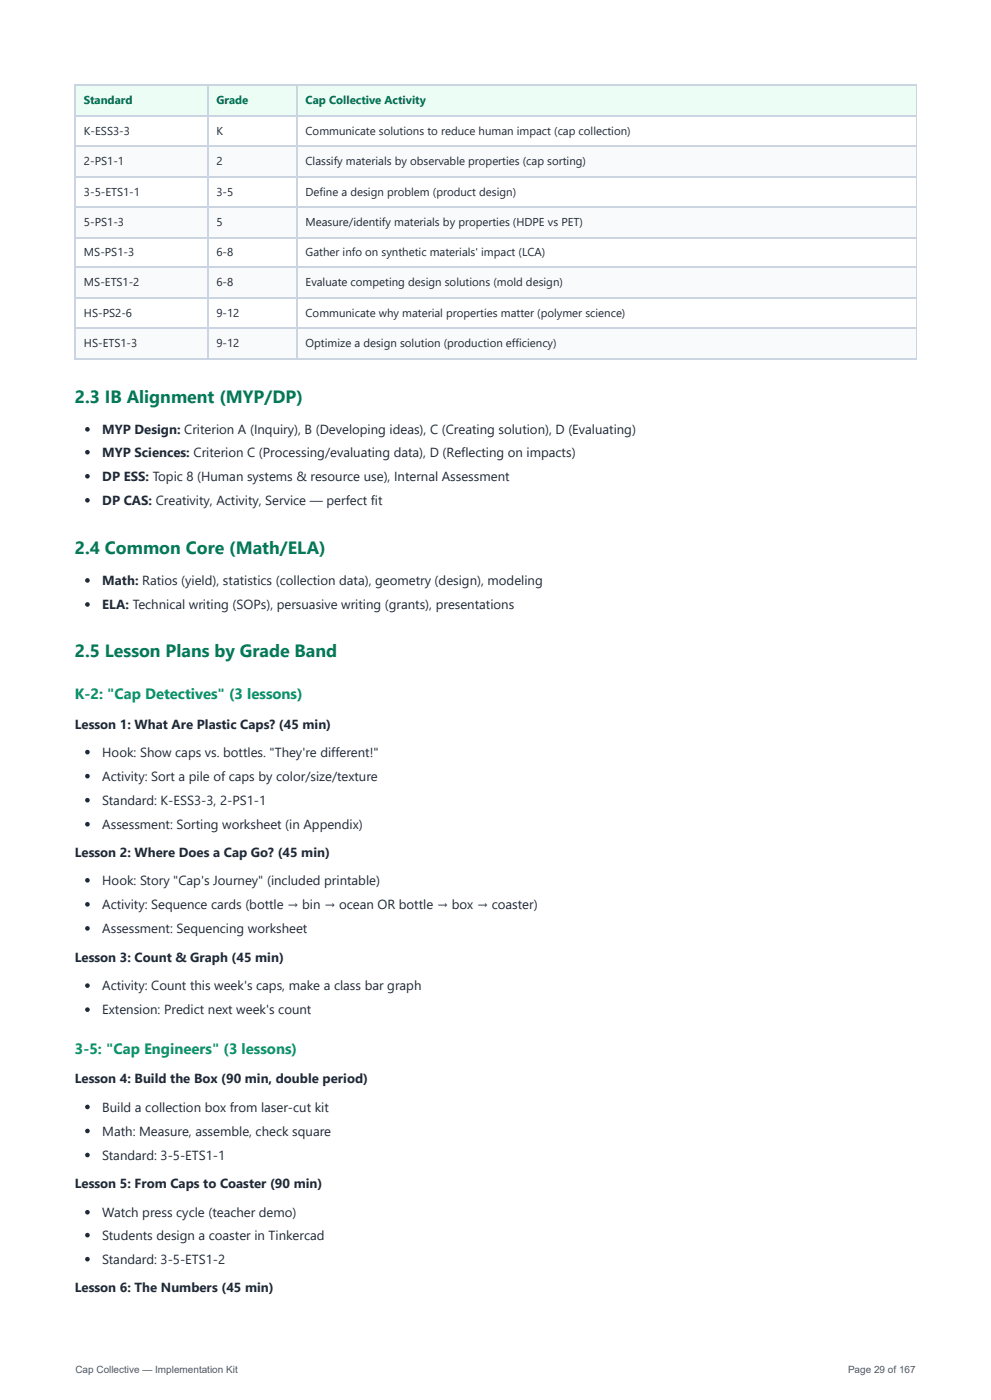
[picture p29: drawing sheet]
<svg xmlns="http://www.w3.org/2000/svg" width="210mm" height="297mm" viewBox="0 0 210 297" stroke-linecap="round" stroke-linejoin="round" font-family="sans-serif">
<defs><g id="words">
<g font-size="3.8" fill="#047857">
<text x="15.9" y="85.5">2.3 IB Alignment (MYP/DP)</text>
<text x="15.9" y="117.6">2.4 Common Core (Math/ELA)</text>
<text x="15.9" y="139.4">2.5 Lesson Plans by Grade Band</text>
</g>
<g font-size="3.2" fill="#059669">
<text x="15.9" y="148.4">K-2: &quot;Cap Detectives&quot; (3 lessons)</text>
<text x="15.9" y="223.7">3-5: &quot;Cap Engineers&quot; (3 lessons)</text>
</g>
<g font-size="2.8" fill="#1f2937">
<text x="21.7" y="92.1">MYP Design: Criterion A (Inquiry), B (Developing ideas), C (Creating solution), D (Evaluating)</text>
<text x="21.7" y="96.9">MYP Sciences: Criterion C (Processing/evaluating data), D (Reflecting on impacts)</text>
<text x="21.7" y="102">DP ESS: Topic 8 (Human systems &amp; resource use), Internal Assessment</text>
<text x="21.7" y="107.1">DP CAS: Creativity, Activity, Service — perfect fit</text>
<text x="21.7" y="124.1">Math: Ratios (yield), statistics (collection data), geometry (design), modeling</text>
<text x="21.7" y="129.2">ELA: Technical writing (SOPs), persuasive writing (grants), presentations</text>
<text x="15.9" y="154.7">Lesson 1: What Are Plastic Caps? (45 min)</text>
<text x="21.7" y="160.5">Hook: Show caps vs. bottles. &quot;They're different!&quot;</text>
<text x="21.7" y="165.6">Activity: Sort a pile of caps by color/size/texture</text>
<text x="21.7" y="170.7">Standard: K-ESS3-3, 2-PS1-1</text>
<text x="21.7" y="175.8">Assessment: Sorting worksheet (in Appendix)</text>
<text x="15.9" y="181.9">Lesson 2: Where Does a Cap Go? (45 min)</text>
<text x="21.7" y="187.7">Hook: Story &quot;Cap's Journey&quot; (included printable)</text>
<text x="21.7" y="192.8">Activity: Sequence cards (bottle → bin → ocean OR bottle → box → coaster)</text>
<text x="21.7" y="197.9">Assessment: Sequencing worksheet</text>
<text x="15.9" y="204">Lesson 3: Count &amp; Graph (45 min)</text>
<text x="21.7" y="210.1">Activity: Count this week's caps, make a class bar graph</text>
<text x="21.7" y="215.2">Extension: Predict next week's count</text>
<text x="15.9" y="229.7">Lesson 4: Build the Box (90 min, double period)</text>
<text x="21.7" y="235.8">Build a collection box from laser-cut kit</text>
<text x="21.7" y="240.9">Math: Measure, assemble, check square</text>
<text x="21.7" y="246">Standard: 3-5-ETS1-1</text>
<text x="15.9" y="252.1">Lesson 5: From Caps to Coaster (90 min)</text>
<text x="21.7" y="258.2">Watch press cycle (teacher demo)</text>
<text x="21.7" y="263">Students design a coaster in Tinkercad</text>
<text x="21.7" y="268.1">Standard: 3-5-ETS1-2</text>
<text x="15.9" y="274.2">Lesson 6: The Numbers (45 min)</text>
</g>
<g font-size="2.4" fill="#065f46">
<text x="17.8" y="22.1">Standard</text>
<text x="45.9" y="22.1">Grade</text>
<text x="64.8" y="22.1">Cap Collective Activity</text>
</g>
<g font-size="2.4" fill="#1f2937">
<text x="17.8" y="28.7">K-ESS3-3</text>
<text x="45.9" y="28.7">K</text>
<text x="64.8" y="28.7">Communicate solutions to reduce human impact (cap collection)</text>
<text x="17.8" y="35">2-PS1-1</text>
<text x="45.9" y="35">2</text>
<text x="64.8" y="35">Classify materials by observable properties (cap sorting)</text>
<text x="17.8" y="41.5">3-5-ETS1-1</text>
<text x="45.9" y="41.5">3-5</text>
<text x="64.8" y="41.5">Define a design problem (product design)</text>
<text x="17.8" y="47.9">5-PS1-3</text>
<text x="45.9" y="47.9">5</text>
<text x="64.8" y="47.9">Measure/identify materials by properties (HDPE vs PET)</text>
<text x="17.8" y="54.4">MS-PS1-3</text>
<text x="45.9" y="54.4">6-8</text>
<text x="64.8" y="54.4">Gather info on synthetic materials' impact (LCA)</text>
<text x="17.8" y="60.7">MS-ETS1-2</text>
<text x="45.9" y="60.7">6-8</text>
<text x="64.8" y="60.7">Evaluate competing design solutions (mold design)</text>
<text x="17.8" y="67.3">HS-PS2-6</text>
<text x="45.9" y="67.3">9-12</text>
<text x="64.8" y="67.3">Communicate why material properties matter (polymer science)</text>
<text x="17.8" y="73.6">HS-ETS1-3</text>
<text x="45.9" y="73.6">9-12</text>
<text x="64.8" y="73.6">Optimize a design solution (production efficiency)</text>
</g>
<g font-size="2.1" fill="#505864">
<text x="16" y="291.3">Cap Collective — Implementation Kit</text>
<text x="179.9" y="291.3">Page 29 of 167</text>
</g>
</g></defs>
<g fill="#ecfdf5">
<path d="M16.1 18.2h27.9v6.3h-27.9z"/>
<path d="M44 18.2h19v6.3h-19z"/>
<path d="M63 18.2h131.4v6.3h-131.4z"/>
</g>
<g fill="#f8fafc">
<path d="M16.1 31.1h27.9v6.3h-27.9z"/>
<path d="M44 31.1h19v6.3h-19z"/>
<path d="M63 31.1h131.4v6.3h-131.4z"/>
<path d="M16.1 44h27.9v6.3h-27.9z"/>
<path d="M44 44h19v6.3h-19z"/>
<path d="M63 44h131.4v6.3h-131.4z"/>
<path d="M16.1 56.8h27.9v6.4h-27.9z"/>
<path d="M44 56.8h19v6.4h-19z"/>
<path d="M63 56.8h131.4v6.4h-131.4z"/>
<path d="M16.1 69.7h27.9v6.3h-27.9z"/>
<path d="M44 69.7h19v6.3h-19z"/>
<path d="M63 69.7h131.4v6.3h-131.4z"/>
</g>
<g fill="none" stroke="#cbd5e1" stroke-width=".24">
<path d="M15.9 18.1h178.5M16 18v58.3M44.2 18v58.3M63.1 18v58.3M15.9 24.7h178.5M15.9 31h178.5M15.9 37.5h178.5M15.9 43.9h178.5M15.9 50.4h178.5M15.9 56.7h178.5M15.9 63.3h178.5M15.9 69.6h178.5"/>
<path d="M15.9 76.1h178.5"/>
</g>
<path d="M194.4 18v58.3" fill="none" stroke="#cbd5e1" stroke-width=".21"/>
<g fill="#1f2937">
<circle cx="18.5" cy="91.1" r=".49"/>
<circle cx="18.5" cy="95.9" r=".49"/>
<circle cx="18.5" cy="101" r=".49"/>
<circle cx="18.5" cy="106.1" r=".49"/>
<circle cx="18.5" cy="123.1" r=".49"/>
<circle cx="18.5" cy="128.2" r=".49"/>
<circle cx="18.5" cy="159.6" r=".49"/>
<circle cx="18.5" cy="164.7" r=".49"/>
<circle cx="18.5" cy="169.8" r=".49"/>
<circle cx="18.5" cy="174.9" r=".49"/>
<circle cx="18.5" cy="186.8" r=".49"/>
<circle cx="18.5" cy="191.9" r=".49"/>
<circle cx="18.5" cy="197" r=".49"/>
<circle cx="18.5" cy="209.1" r=".49"/>
<circle cx="18.5" cy="214.2" r=".49"/>
<circle cx="18.5" cy="234.8" r=".49"/>
<circle cx="18.5" cy="239.9" r=".49"/>
<circle cx="18.5" cy="245" r=".49"/>
<circle cx="18.5" cy="257.2" r=".49"/>
<circle cx="18.5" cy="262" r=".49"/>
<circle cx="18.5" cy="267.1" r=".49"/>
</g>
<use href="#words"/>
</svg>
